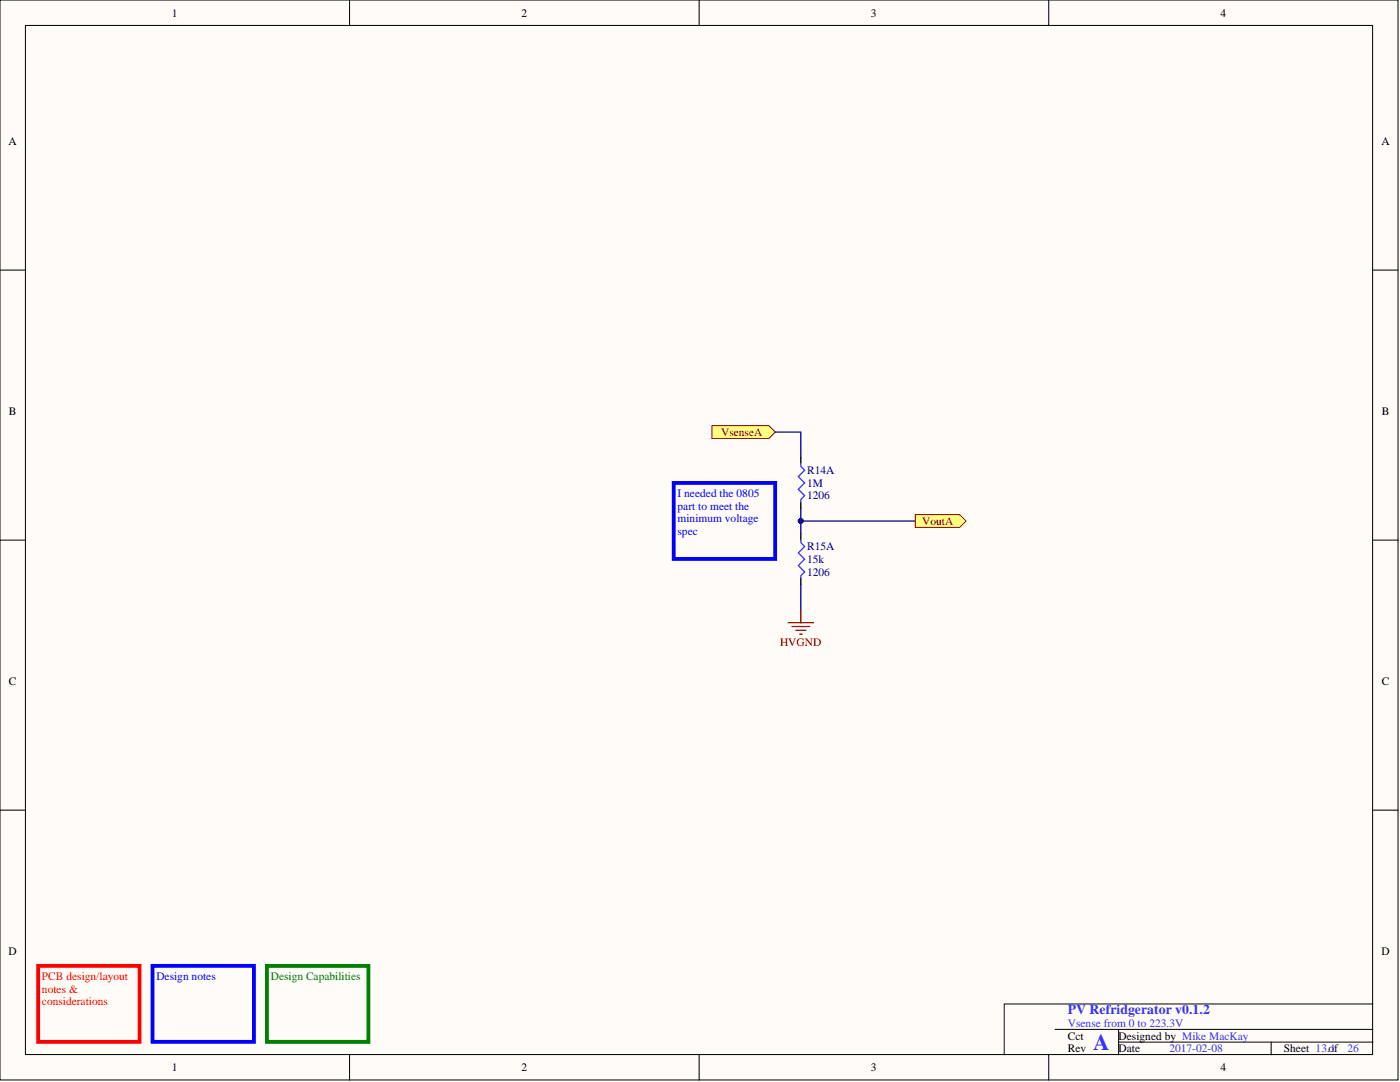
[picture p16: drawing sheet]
<svg xmlns="http://www.w3.org/2000/svg" width="279mm" height="216mm" viewBox="0 0 279 216" stroke-linecap="round" stroke-linejoin="round" font-family="sans-serif">
<defs><g id="words">
<text font-size="4.6" fill="#33f" x="218.2" y="209.5">A</text>
<text font-size="2.7" fill="#33f" x="213.1" y="202.3">PV Refridgerator v0.1.2</text>
<g font-size="2.3">
<text x="34.3" y="3.3">1</text>
<text x="104.1" y="3.3">2</text>
<text x="173.8" y="3.3">3</text>
<text x="243.6" y="3.3">4</text>
<text x="1.7" y="29">A</text>
<text x="275.7" y="29">A</text>
<text x="1.8" y="82.9">B</text>
<text x="275.8" y="82.9">B</text>
<text x="1.8" y="136.8">C</text>
<text x="275.8" y="136.8">C</text>
<text x="1.7" y="190.7">D</text>
<text x="275.7" y="190.7">D</text>
<text x="213.1" y="207.4">Cct</text>
<text x="213.1" y="210">Rev</text>
<text x="223.2" y="207.4">Designed by Mike MacKay</text>
<text x="223.2" y="210">Date</text>
<text x="256.2" y="210">Sheet 13.1</text>
<text x="265.1" y="210">of</text>
<text x="34.3" y="213.8">1</text>
<text x="104.1" y="213.8">2</text>
<text x="173.8" y="213.8">3</text>
<text x="243.6" y="213.8">4</text>
</g>
<g font-size="2.3" fill="#800000">
<text x="143.9" y="87">VsenseA</text>
<text x="184.1" y="104.7">VoutA</text>
<text x="155.7" y="128.8">HVGND</text>
</g>
<g font-size="2.3" fill="#000080">
<text x="161.1" y="94.6">R14A</text>
<text x="161.1" y="97.1">1M</text>
<text x="161.1" y="99.7">1206</text>
<text x="161.1" y="112.3">15k</text>
<text x="161.1" y="109.8">R15A</text>
<text x="161.1" y="114.9">1206</text>
</g>
<g font-size="2.3" fill="#00f">
<text x="135.2" y="99.2">I needed the 0805</text>
<text x="135.2" y="101.7">part to meet the</text>
<text x="135.2" y="104.2">minimum voltage</text>
<text x="135.2" y="106.8">spec</text>
<text x="31.2" y="195.5">Design notes</text>
</g>
<g font-size="2.3" fill="#f00">
<text x="8.4" y="195.5">PCB design/layout</text>
<text x="8.4" y="198.1">notes &amp;</text>
<text x="8.4" y="200.6">considerations</text>
</g>
<text font-size="2.3" fill="#008000" x="54" y="195.5">Design Capabilities</text>
<g font-size="2.3" fill="#33f">
<text x="213.1" y="204.9">Vsense from 0 to 223.3V</text>
<text x="233.4" y="210">2017-02-08</text>
<text x="268.9" y="210">26</text>
</g>
</g></defs>
<g fill="#fffcf8" stroke="#000" stroke-width=".2">
<path d="M0 0h279v215.5h-279z"/>
<path d="M5.1 5.1h268.8v205.3h-268.8z"/>
</g>
<g fill="none" stroke="#000" stroke-width=".2">
<path d="M69.8 0v5.1M139.5 0v5.1M209.3 0v5.1M0 53.9h5.1M274 53.9h5.1M0 107.8h5.1M274 107.8h5.1M0 161.7h5.1M274 161.7h5.1M69.8 210.5v5M139.5 210.5v5M209.3 210.5v5"/>
<path d="M210.6 205.4h63.4M223.2 207.9h50.8M223.2 205.4v5.1M253.7 207.9v2.6M274 200.3h-73.6v10.2"/>
</g>
<path d="M7.6 192.7h20.3v15.2h-20.3z" fill="none" stroke="#f00" stroke-width=".76"/>
<path d="M53.3 192.7h20.2v15.2h-20.2z" fill="none" stroke="#008000" stroke-width=".76"/>
<path d="M30.4 192.7h20.3v15.2h-20.3z" fill="none" stroke="#00f" stroke-width=".76"/>
<g fill="#ffff80" stroke="#800000" stroke-width=".2">
<path d="M142.1 85h11.4l1.3 1.2-1.3 1.3h-11.4z" fill-rule="evenodd"/>
<path d="M182.7 102.7h8.8l1.3 1.3-1.3 1.2h-8.8z" fill-rule="evenodd"/>
</g>
<path d="M159.8 91.3v1.3M159.8 100.2v1.2M159.8 106.5v1.3M159.8 115.4v1.3" fill="none" stroke="#000" stroke-width=".25"/>
<path d="M159.8 92.6v.5l.8 .7-1.3 1.3 1.3 1.3-1.3 1.2 1.3 1.3-.8 .8v.5M159.8 107.8v.5l.8 .7-1.3 1.3 1.3 1.3-1.3 1.2 1.3 1.3-.8 .8v.5" fill="none" stroke="#33f" stroke-width=".25"/>
<path d="M134.5 96.4h20.2v15.1h-20.2z" fill="none" stroke="#00f" stroke-width=".76"/>
<path d="M154.8 86.2h5v5.1M159.8 101.4v5.1M159.8 116.7v5M159.8 104h22.9" fill="none" stroke="#000080" stroke-width=".25"/>
<circle cx="159.8" cy="103.9" r=".48" fill="#000080" stroke="#000080" stroke-width=".2"/>
<path d="M157.3 124.3h5.1M158 125h3.6M158.8 125.8h2M159.6 126.5h.5M159.8 121.7v2.6" fill="none" stroke="#800000" stroke-width=".25"/>
<use href="#words"/>
</svg>
